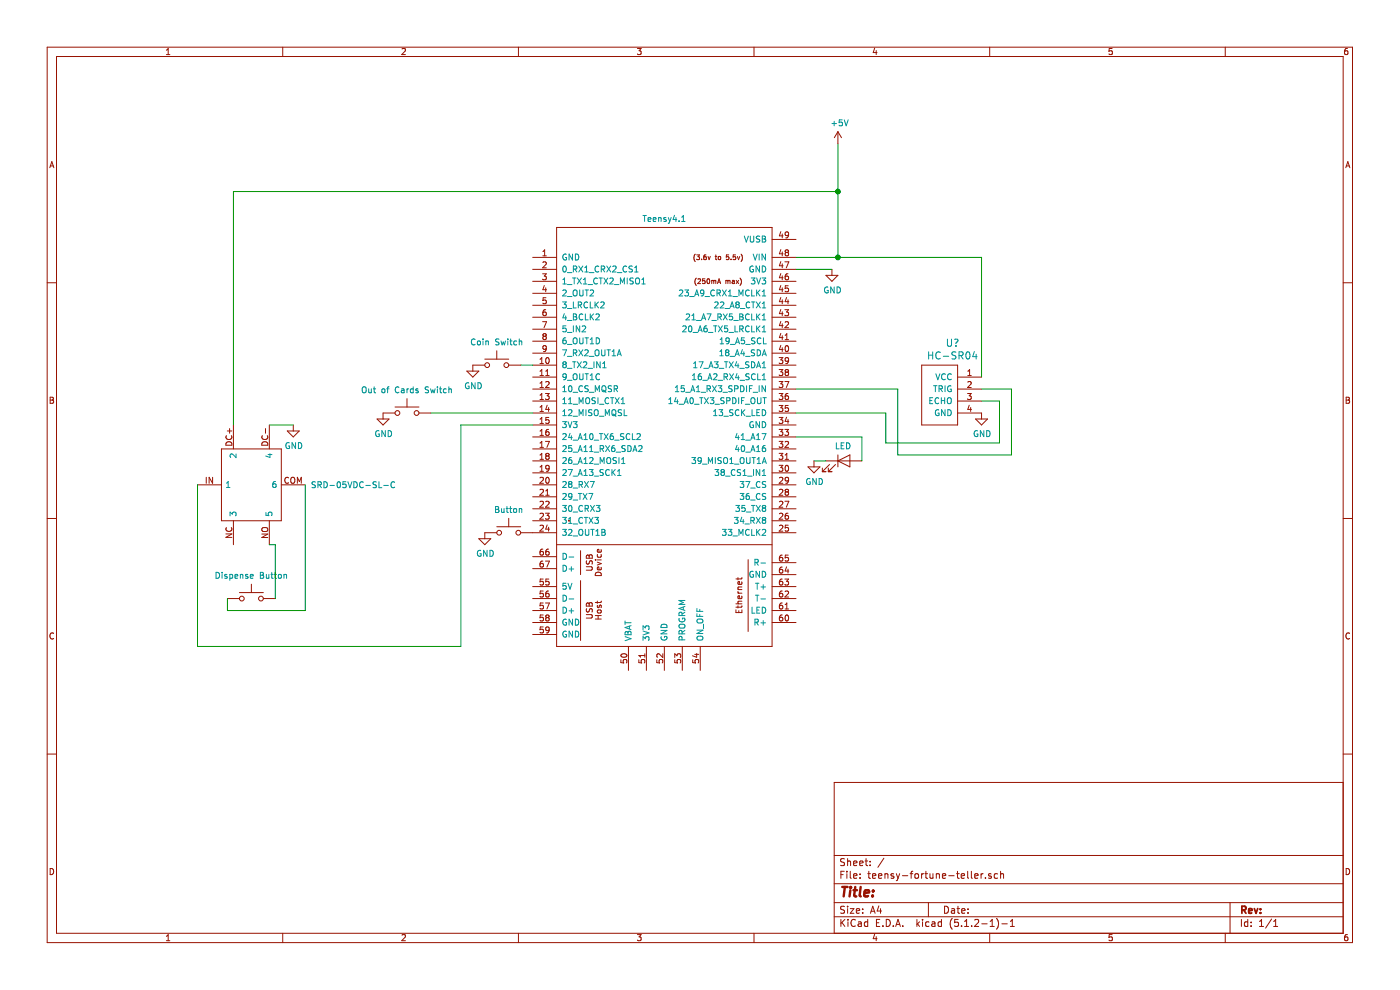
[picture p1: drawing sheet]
<svg xmlns="http://www.w3.org/2000/svg" width="297mm" height="210mm" viewBox="0 0 297 210" stroke-linecap="round" stroke-linejoin="round" font-family="sans-serif">
<g fill="none" stroke="#981200" stroke-width=".21">
<path d="M10 10h276.9v190h-276.9zM12 12h272.9v186h-272.9zM35.3 11.6h.7M35.3 10.6l.4-.3v1.3M60 10v2M85.3 10.4l.5-.1 .2 .3-.8 1h.8M110 10v2M135.2 10.3h.8l-.4 .5 .4 .1v.6l-.2 .1-.6-.1M160 10v2M185.6 10.2l-.4 .9h.9M185.9 10.7v.9M210 10v2"/>
<path d="M235.9 10.3h-.6l-.1 .6 .7-.1v.7l-.1 .1-.6-.1M259.9 10v2M285.9 10.3h-.4l-.2 .3-.1 .7 .3 .3 .4-.1v-.7h-.4l-.3 .2M10.6 35.6l.4-1.3 .4 1.3M10.7 35.2h.6M177.8 27.9l-.8 1.3M177.8 27.9v2.6M177.8 27.9l.7 1.3M285.5 35.6l.4-1.3 .5 1.3M285.6 35.2h.6M10 60h2M113 59.7h5.1"/>
<path d="M113 57.1h5.1M113 54.6h5.1M115.1 58.1h.8l-.4 .5 .3 .1 .1 .4-.3 .2-.5-.1M115.2 55.7l.4-.2 .3 .4-.8 .9h.8M115.2 54.3h.7M115.2 53.4l.3-.4v1.3M118.1 48.2h45.7v88.9h-45.7zM147.5 53.9a1.2 1.2 0 0 0 0 1.6M147.7 59a1.13 1.13 0 0 0 0 1.5M147.8 54.1h.6l-.3 .3 .3 .2v.4h-.6M148 59.2l.4-.1 .2 .3-.6 .8h.6M148.8 55v.1"/>
<path d="M149.3 54.5h.5v.5h-.4zM149.3 54.5v.1M149.5 59.1h-.4l-.1 .5h.5v.5h-.5M149.8 54.1a.38 .38 0 0 0-.5 .4M150.1 59.2l.1-.1a.49 .49 0 0 1 .4 .6 .49 .49 0 0 1-.5 .4l-.1-.3zM150.2 54.4l.2 .7 .3-.7M151 59.5v.7M151 59.6l.3-.1 .1 .1M151.4 59.6l.2-.1h.2l.1 .7M151.4 59.6v.6M151.7 54.4h.4M151.9 54.1v.8l.2 .2"/>
<path d="M152.3 59.9h.5M152.4 54.5h.5l-.1 .5h-.4zM154 59.6l.3-.1 .1 .1M154 59.5v.7M154.4 59.6l.2-.1h.2l.1 .7M154.4 59.6v.6M154.6 54.1h-.5v.4h.4l.1 .5h-.5M155.1 55v.1M155.4 59.5h.3l.1 .7M155.8 59.7l-.5 .2 .1 .3 .4-.1M156 54.1h-.4l-.1 .4h.5v.5h-.5M156.2 59.5l.5 .7"/>
<path d="M156.4 54.4l.3 .7 .2-.7M156.7 59.5l-.5 .7M157 59a1.13 1.13 0 0 1 0 1.5M157.2 53.9a1.2 1.2 0 0 1 0 1.6M163.8 59.7h5.1M163.8 57.1h5.1M163.8 54.6h5.1M163.8 50.8h5.1M165.6 58l-.3 .9h.8M165.6 55.5l-.3 .9h.8M165.6 52.9l-.3 .9h.8M165.6 49.1l-.3 .9h.8"/>
<path d="M165.9 49.6v.9M165.9 53.4v.9M165.9 56v.8M165.9 58.5v.8M166.5 55.5h.8l-.5 1.3M166.8 53.6l-.2-.3 .2-.3h.2l.3 .3-.3 .3M166.8 53.6l-.2 .2v.3l.2 .2 .4-.1 .1-.2v-.2l-.3-.2M166.8 53.6h.2M167.2 58.1l-.5 .1-.1 .4v.6l.6 .1 .1-.2-.1-.5h-.4l-.2 .2M167.3 49.7l-.3 .3-.3-.1-.1-.6 .4-.1 .3 .2-.1 .8-.2 .2-.3 .1M175.2 58.4h2.6l-1.3 1.3zM176.5 57.1v1.3"/>
<path d="M284.9 60h2M99 78.7h2.6l-1.3 1.3zM102.8 77.5h-2.5v1.2M102.8 76.2h5.1M105.4 74.4v1.8M107.9 77.5h2.6M113 77.5h5.1M113 80h5.1M113 74.9h5.1M113 72.4h5.1M113 69.8h5.1M113 67.3h5.1"/>
<path d="M113 64.8h5.1M113 62.2h5.1M114.6 77.1h.7M114.6 76.2l.3-.3v1.2M114.6 78.7l.3-.3v1.3M114.6 79.7h.7M115.1 68.2h.8l-.5 1.3M115.4 71.3l-.2 .3v.2l.2 .2h.4l.1-.2v-.2l-.3-.3M115.4 71.3l-.2-.2 .2-.3h.2l.3 .2-.3 .3M115.4 71.3h.2M115.5 60.6l-.3 .9h.7M115.8 61v.9"/>
<path d="M115.8 79.7h.7M115.8 78.7l.3-.3v1.3M115.8 65.7h-.3a.79 .79 0 0 0-.1 1.3l.4-.1 .1-.5-.3-.2h-.2l-.2 .2M115.8 63.2h-.6v.6l.4-.2 .3 .3v.3l-.3 .2-.4-.1M115.9 73.9l-.3 .2-.3-.1-.1-.1v-.5l.4-.1 .3 .3-.2 .9-.4 .1M115.9 76l.2-.1a.67 .67 0 0 1 .4 .6 .67 .67 0 0 1-.4 .6l-.3-.5zM152.2 60.2l.3-1.1 .4 1.1M163.8 77.5h5.1M163.8 80h5.1M163.8 74.9h5.1M163.8 72.4h5.1M163.8 69.8h5.1"/>
<path d="M163.8 67.3h5.1M163.8 64.8h5.1M163.8 62.2h5.1M165.3 75.9h.8l-.5 .4 .4 .2v.5l-.2 .1-.5-.1M165.3 78.4h.8l-.5 .5 .4 .1v.5l-.2 .2-.5-.2M165.6 73.3l-.3 .9h.8M165.6 70.7l-.3 .9h.8M165.6 68.2l-.3 .9h.8M165.6 65.6l-.3 .9h.8M165.6 63.1l-.3 .9h.8M165.6 60.6l-.3 .9h.8M165.9 61v.9"/>
<path d="M165.9 63.6v.8M165.9 66.1v.9M165.9 68.7v.8M165.9 71.2v.8M165.9 73.7v.9M166.5 65.7h.8l-.4 .5 .3 .1 .1 .4-.3 .3-.5-.2M166.6 68.4l.4-.2 .3 .4-.8 .9h.8M166.6 71.1l.3-.3v1.2M166.6 72h.7M166.7 73.4l.2-.1a.67 .67 0 0 1 .4 .6 .67 .67 0 0 1-.4 .7l-.3-.5zM166.8 79l-.2 .2v.3l.2 .2 .4-.1 .1-.2v-.2l-.3-.2M166.8 79l-.2-.3 .2-.3h.2l.3 .2-.3 .4"/>
<path d="M166.8 79h.2M166.9 63.1l-.3 .9h.7M167.2 63.6v.8M167.2 60.6h-.6v.6l.4-.1 .3 .3v.3l-.3 .2-.4-.1M167.3 76.4l-.3 .2h-.3l-.1-.6 .4-.1 .3 .2-.1 .7-.2 .3h-.3M195.5 77.5h7.6v12.6h-7.6zM203.1 80h5.1M205.3 79.7h.7M205.3 78.7l.4-.3v1.3M10.6 84.3h.5l.2 .2-.2 .4 .3 .2-.3 .5h-.5zM10.6 84.9h.5M47 95.2h12.7v15.3h-12.7z"/>
<path d="M48 92.4a.56 .56 0 0 0 .6 .8 .56 .56 0 0 0 .5-.8M48.1 93.8a.66 .66 0 0 1 .8-.1 .66 .66 0 0 1 .3 .7h-1.3zM48.2 91.4h1M48.7 90.9v1M49.5 90.1v5.1M55.7 92.4a.56 .56 0 0 0 .5 .8 .56 .56 0 0 0 .5-.8M55.7 93.8a.66 .66 0 0 1 .8-.1 .66 .66 0 0 1 .3 .7h-1.3zM56.3 90.9v1M57.1 90.1v5.1M60.9 91.4h2.6l-1.3 1.3zM62.2 90.1v1.3M80 88.9h2.5l-1.2 1.2z"/>
<path d="M83.8 87.6h-2.5v1.3M83.8 86.3h5.1M86.3 84.6v1.7M88.9 87.6h2.5M113 82.5h5.1M113 85.1h5.1M113 87.6h5.1M113 90.1h5.1M113 92.7h5.1M113 95.2h5.1M113 97.8h5.1M114.6 81.3l.3-.4v1.3"/>
<path d="M114.6 83.8l.3-.3v1.2M114.6 86.4l.3-.4v1.3M114.6 88.9l.3-.4v1.3M114.6 91.4l.3-.3v1.3M114.6 94l.3-.4v1.3M114.6 96.5l.3-.3v1.2M114.6 99.1l.3-.4v1.3M114.6 82.2h.7M114.6 84.7h.7M114.6 87.3h.7M114.6 89.8h.7M114.6 92.4h.7"/>
<path d="M114.6 94.9h.7M114.6 97.4h.7M114.6 100h.7M115.7 83.5h.8l-.4 .5 .3 .1 .1 .4-.2 .2-.6-.1M115.7 93.6h.9l-.6 1.3M115.8 81.1l.5-.2 .2 .4-.8 .9h.8M116 96.7l-.2-.2 .2-.3h.3l.2 .2-.2 .3M116 96.7l-.2 .3v.3l.2 .1h.4l.1-.2v-.2l-.2-.3M116 96.7h.3M116.1 86l-.3 .8h.8M116.4 91.1l-.5 .1-.1 .4v.6l.6 .1 .1-.2-.1-.5h-.4l-.2 .2M116.4 86.4v.9"/>
<path d="M116.4 88.5h-.6v.7l.5-.2 .2 .3v.3l-.2 .2-.5-.1M116.5 99.3l-.2 .2-.4-.1-.1-.6 .5-.1 .2 .3-.1 .7-.1 .2-.4 .1M163.8 82.5h5.1M163.8 85.1h5.1M163.8 87.6h5.1M163.8 90.1h5.1M163.8 92.7h5.1M163.8 95.2h5.1M163.8 97.8h5.1M165.3 80.9h.8l-.5 .5 .4 .1v.6l-.2 .1-.5-.1M165.3 83.5h.8l-.5 .5 .4 .1v.5l-.2 .1-.5-.1M165.3 86h.8l-.5 .5 .4 .1v.6l-.2 .1-.5-.1"/>
<path d="M165.3 88.5h.8l-.5 .5 .4 .2v.5l-.2 .1-.5-.1M165.3 91.1h.8l-.5 .5 .4 .1v.5l-.2 .2-.5-.2M165.3 93.6h.8l-.5 .5 .4 .1v.6l-.2 .1-.5-.1M165.3 96.2h.8l-.5 .4 .4 .2v.5l-.2 .1-.5-.1M165.3 98.7h.8l-.5 .5 .4 .1v.5l-.2 .2-.5-.2M166.5 80.9h.8l-.5 1.3M166.5 91.1h.8l-.4 .5 .3 .1 .1 .4-.3 .3-.5-.2M166.6 93.8l.4-.2 .3 .4-.8 .9h.8M166.6 97.4h.7M166.6 96.5l.3-.3v1.2M166.7 98.8l.2-.1a.67 .67 0 0 1 .4 .6 .67 .67 0 0 1-.4 .7l-.3-.5zM166.9 88.5l-.3 .9h.7"/>
<path d="M167.2 83.5l-.5 .1-.1 .4v.6l.6 .1 .1-.2-.1-.5h-.4l-.2 .2M167.2 89v.8M167.2 86h-.6v.6l.4-.1 .3 .2v.4l-.3 .2-.4-.1M171.4 99h2.5l-1.2 1.3zM172.7 97.8v1.2M174.5 99.3v.8M175.2 97.8h7.6M175.7 99.3v.8M176 98.5l-1.5 1.6M177.2 98.5l-1.5 1.6M177.8 96.5v2.5M177.8 97.8l2.5-1.3v2.5z"/>
<path d="M203.1 82.5h5.1M203.1 85.1h5.1M203.1 87.6h5.1v1.3M205.3 83.5h.7l-.4 .5 .4 .1v.4l-.2 .2-.5-.1M205.3 81.1l.5-.2 .2 .4-.7 .9h.7M205.6 86l-.3 .8h.8M205.9 86.4v.9M207 88.9h2.5l-1.3 1.2zM285.6 84.3h.4l.3 .2-.3 .4 .3 .2-.2 .5h-.5zM285.6 84.9h.4M10 110h2M41.9 102.8h5.1"/>
<path d="M43.8 101.2v1.3M45.1 101.2v1.3l-.7-1.3v1.3M47.9 113.3h1.3l-1.3 .7h1.3M48 111.9a.56 .56 0 0 0 .6 .8 .56 .56 0 0 0 .5-.8M49.5 110.5v5M55.5 113.3h1.3l-1.3 .7h1.3M55.7 112h.9l.2 .2-.2 .5h-.6a.44 .44 0 0 1-.5-.5zM57.1 110.5v5M59.7 102.8h5.1M61.2 101.4a.56 .56 0 0 0-.8 .5 .56 .56 0 0 0 .8 .5M61.8 101.4l.2-.2 .3 .1a.78 .78 0 0 1-.1 1.2l-.4-.2zM63.1 102.5v-1.3l.4 1 .4-1v1.3"/>
<path d="M101.6 114.3h2.5l-1.3 1.2zM105.4 113h-2.6v1.3M105.4 111.7h5.1M107.9 110v1.7M110.5 113h7.6M113 100.3h5.1M113 102.8h5.1M113 105.4h5.1M113 107.9h5.1M113 110.5h5.1M113 118.1h5.1M114.6 101.4l.4-.2 .3 .4-.8 .9h.8"/>
<path d="M114.6 103.9l.4-.1 .3 .3-.8 1h.8M114.6 106.5l.4-.2 .3 .4-.8 .9h.8M114.6 109l.4-.1 .3 .3-.8 .9h.8M114.6 111.5l.4-.1 .3 .4-.8 .9h.8M115.2 119h-.3a.79 .79 0 0 0-.1 1.3l.4-.1v-.6l-.4-.1-.2 .3M115.2 116.5h-.3a.79 .79 0 0 0-.1 1.3l.4-.2v-.5l-.4-.1-.2 .2M115.7 108.9h.8l-.4 .4 .3 .2 .1 .4-.2 .2-.6-.1M115.7 119h.9l-.6 1.3M115.8 106.5l.5-.2 .2 .4-.8 .9h.8M115.8 104.1l.3-.3v1.3M115.8 105.1h.7M115.9 101.4l.2-.2a.67 .67 0 0 1 .4 .7 .67 .67 0 0 1-.4 .6l-.3-.5z"/>
<path d="M116.1 111.4l-.3 .8h.8M116.4 116.5l-.5 .1-.1 .4v.6l.6 .1 .1-.2-.1-.5h-.4l-.2 .2M116.4 111.8v.9M118.1 115.5h45.7M120.6 110.5h.1M123.2 116.8v5.1M124.5 117.9l.2-.2 .3 .3 .1-.3h.3l.2 .2v.5h-1.2zM124.5 118.9l-.1 .5 .2 .3 .3-.1 .3-.6h.3l.1 .7M125 118v.4M126.3 118.8h.1M126.7 119.2l.9 .4-.9 .3M126.7 118.8h.9"/>
<path d="M126.8 117.6l-.1 .4 .2 .2 .6-.1v-.5M127.5 116.6l.1 .3-.2 .2h-.6v-.5l.2-.1 .1 .6M158.7 118.7v15.3M163.8 100.3h5.1M163.8 102.8h5.1M163.8 105.4h5.1M163.8 107.9h5.1M163.8 110.5h5.1M163.8 113h5.1M163.8 119.4h5.1M165.3 101.4l.5-.2 .3 .4-.8 .9h.8M165.3 103.9l.5-.1 .3 .3-.8 1h.8"/>
<path d="M165.3 106.5l.5-.2 .3 .4-.8 .9h.8M165.3 109l.5-.1 .3 .3-.8 .9h.8M165.3 111.5l.5-.1 .3 .4-.8 .9h.8M165.9 117.8h-.2a.79 .79 0 0 0-.1 1.2l.4-.1v-.5l-.4-.2-.3 .3M166.5 106.3h.8l-.5 1.3M166.8 104.3l-.2 .3v.3l.2 .2 .4-.1 .1-.2v-.2l-.3-.3M166.8 104.3l-.2-.2 .2-.3h.2l.3 .2-.3 .3M166.8 104.3h.2M167.2 108.9l-.5 .1-.1 .4v.6l.6 .1 .1-.2-.1-.5-.4-.1-.2 .3M167.2 117.8h-.6v.6l.4-.2 .3 .3v.3l-.3 .2-.4-.1M167.2 111.4h-.6v.6l.4-.1 .3 .2v.3l-.3 .3-.4-.2M167.3 101.8l-.3 .2h-.3l-.1-.6 .4-.2 .3 .3-.1 .7-.2 .3h-.3"/>
<path d="M174.5 100.1h.7M175.7 100.1h.8M284.9 110h2M11.4 134.4a.58 .58 0 0 0-.8 .5 .58 .58 0 0 0 .8 .5M48.2 127h2.6M50.8 125.7h5.1M53.3 123.9v1.8M55.9 127h2.5M113 124.4h5.1M113 127h5.1M113 129.5h5.1M113 132h5.1"/>
<path d="M113 134.6h5.1M113 120.6h5.1M115.2 122.8h-.6v.6l.2-.1 .4 .1v.6l-.2 .1-.4-.1M115.2 125.4h-.6v.6l.2-.1 .4 .1v.5l-.2 .1-.4-.1M115.2 127.9h-.6v.6l.2-.1 .4 .1v.6l-.2 .1-.4-.1M115.2 130.4h-.6v.7l.2-.2 .4 .2v.5l-.2 .1-.4-.1M115.2 133h-.6v.6l.2-.1 .4 .1v.5l-.2 .2-.4-.2M115.7 127.9h.9l-.6 1.3M116 131l-.2-.2 .2-.4h.3l.2 .3-.2 .3M116 131l-.2 .2v.4l.2 .1h.4l.1-.2v-.3l-.2-.2M116 131h.3M116.4 125.4l-.5 .1-.1 .4v.6l.6 .1 .1-.2-.1-.5h-.4l-.2 .2"/>
<path d="M116.4 122.8h-.6v.6l.5-.1 .2 .3v.3l-.2 .2-.5-.1M116.5 133.5l-.2 .3-.4-.1-.1-.6 .5-.1 .2 .2-.1 .8-.1 .2-.4 .1M123.2 123.2v12.7M124.4 130.4h1l.2 .2v.4l-.2 .1h-1M124.4 120.2h1l.2 .3v.3l-.2 .2h-1M124.5 128l.2-.1 .3 .2 .1-.2 .3-.1 .2 .3v.5h-1.2zM124.5 129.1l-.1 .5 .2 .2 .3-.1 .3-.5h.3l.1 .6M125 128.1v.5M126.3 131.3h1.3M126.3 130.6h1.3M126.5 121.5a.67 .67 0 0 1 .7-.1 .67 .67 0 0 1 .4 .7h-1.3zM126.7 127.5v.5"/>
<path d="M126.8 128.4l-.1 .3 .2 .2 .2-.1 .1-.4h.3v.5M126.8 129.5l.6-.1 .1 .5-.7 .1zM126.9 130.6v.7M127.5 120.3l.1 .4-.2 .2-.6-.1v-.5h.2l.1 .6M127.6 127.5l-.2 .3h-1.1M131.7 139.9v.7h.6l-.1-.2 .1-.5h.6l.1 .2-.1 .5M131.8 138.8a.61 .61 0 0 1 .8-.2 .61 .61 0 0 1 .3 .6 .76 .76 0 0 1-1.2-.2zM133.3 137.1v5.1M135.5 139.9v.7h.6l-.1-.2 .1-.5h.6l.1 .2-.1 .5M136.8 138.7v.7M136.8 139.1h-1.3l.4 .3M137.1 137.1v5.1"/>
<path d="M139.3 139.9v.7h.6l-.1-.2 .1-.5h.6l.1 .2-.1 .5M140.6 138.7v.8l-.9-.8-.4 .2 .2 .5M140.9 137.1v5.1M143.1 139.9v.7h.7l-.2-.2 .2-.5h.5l.1 .2-.1 .5M143.1 139.5v-.8l.5 .4 .2-.3 .4-.1 .2 .2-.1 .6M144.7 137.1v5.1M147 139.9v.7h.6l-.2-.2 .2-.5h.5l.1 .2-.1 .5M147.4 138.8h.8M147.8 138.6v.8l-.9-.3M148.6 137.1v5.1M156.1 129.4v.5h1.3v-.5M156.1 128.1h1.3"/>
<path d="M156.6 122.5v.5M156.6 125.5l.2 .3M156.6 128.5v.5M156.6 125.8h.8M156.6 125.1h.8M156.7 129.5v.4M157.3 123.4l.1 .4-.2 .2-.6-.1v-.5h.3l.1 .6M157.3 126.4l.1 .4-.2 .2-.6-.1v-.5h.3l.1 .6M157.4 122.5l-.2 .3h-1.1M157.4 128.5l-.2 .3h-1.1M157.4 124.5l-.8 .1 .1 .5M157.4 127.5l-.8 .1 .1 .5"/>
<path d="M163.8 124.4h5.1M163.8 127h5.1M163.8 129.5h5.1M163.8 132h5.1M163.8 121.9h5.1M165.9 120.3h-.2a.79 .79 0 0 0-.1 1.3l.4-.2v-.5l-.4-.1-.3 .2M165.9 122.8h-.2a.79 .79 0 0 0-.1 1.3l.4-.1v-.6l-.4-.1-.3 .3M165.9 125.4h-.2a.79 .79 0 0 0-.1 1.2l.4-.1v-.5l-.4-.1-.3 .2M165.9 127.9h-.2a.79 .79 0 0 0-.1 1.3l.4-.1v-.6l-.4-.1-.3 .2M165.9 130.4h-.2a.79 .79 0 0 0-.1 1.3l.4-.1v-.5l-.4-.2-.3 .3M166.5 122.8h.8l-.4 .5 .3 .1 .1 .5-.3 .2-.5-.1M166.6 125.5l.4-.1 .3 .3-.8 .9h.8"/>
<path d="M166.6 128.3l.3-.4v1.3M166.6 129.2h.7M166.7 130.6l.2-.2a.67 .67 0 0 1 .4 .7 .67 .67 0 0 1-.4 .6l-.3-.5zM166.9 120.2l-.3 .9h.7M167.2 120.7v.9M286.3 134.4a.58 .58 0 0 0-.8 .5 .58 .58 0 0 0 .8 .5M10 160h2M284.9 160h2M284.9 166h-107.9v32M10.6 184.2a.65 .65 0 0 1 .8 .7 .65 .65 0 0 1-.8 .6zM35.3 198.6l.4-.4v1.3M35.3 199.5h.7"/>
<path d="M60 198v2M85.3 198.4l.5-.2 .2 .4-.8 .9h.8M110 198v2M135.2 198.2h.8l-.4 .5 .4 .2v.5l-.2 .1-.6-.1M160 198v2M177 194.5h107.9M177 191.5h107.9M177 187.5h107.9M177 181.5h107.9M178.4 185.5h.5M178.4 195v1.5M178.6 195.7l.6 .8"/>
<path d="M179.1 184.8h-.7v1.5M179.2 192.3l-.6-.1-.3 .3 .1 .4 .7 .3v.4l-.2 .1h-.6M179.2 182.2l-.6-.1-.3 .3 .1 .4 .7 .3v.4l-.2 .1-.6-.1M179.2 195l-.8 .9M179.7 184.8v.2M179.7 185.3v1M179.8 182.1v1.5M179.8 192.2v.2M179.8 192.7v1M179.8 182.8l.2-.2 .4 .1v.9M179.9 195v.2M179.9 195.5v1"/>
<path d="M180.4 192.7h.8l-.8 1h.8M180.4 184.8v1.3l.2 .2M181.1 185.8l.7-.1-.1-.3-.4-.1-.2 .2 .1 .7h.5M181.1 183.1l.7-.1-.1-.3-.4-.1-.2 .2 .1 .7h.5M181.4 195.2a.59 .59 0 0 0-.7 0 .59 .59 0 0 0-.2 .7 .56 .56 0 0 0 .3 .5 .56 .56 0 0 0 .6 0M181.7 193.2l.7-.1-.1-.3-.4-.1-.2 .2v.8h.6M182.1 195.6h.6v.9M182.4 183.1l.7-.1-.1-.3-.4-.1-.2 .2 .1 .7h.5M182.5 186.2v.1M182.5 185.4v.1M182.7 195.9l-.5 .1-.2 .2 .2 .3 .5-.1M183 192.8v.1"/>
<path d="M183 193.6v.1M183.5 182.6h.6M183.7 182.1v1.3l.4 .2M184.1 195.6l-.5-.1-.2 .3v.6l.2 .1 .5-.1M184.1 195v1.5M184.1 185.3h.6M184.3 184.8v1.3l.4 .2M184.6 183.5v.1M184.6 182.7v.1M184.7 193.7l.4-1.5 .6 1.5M184.8 193.3h.7M185.1 185.8l.7-.1-.1-.3-.4-.1-.2 .2v.7h.6"/>
<path d="M185.6 198.2l-.4 .9h.9M185.9 198.7v.8M185.9 195.7h.5M186.4 185.8l.7-.1-.1-.3-.4-.1-.2 .2v.7h.6M186.4 192.2l-.3 1h.9M186.6 195h-.7v1.5h.7M186.8 192.7v1M187.3 196.4v.1M187.5 182l-1.3 2M187.7 185.5l.2-.2 .4 .1 .1 .9M187.7 185.3v1M188 195a.76 .76 0 0 1 .9 .8 .76 .76 0 0 1-.9 .7z"/>
<path d="M189.5 196.4v.1M189.6 185.4l-.4-.1-.2 .2 .1 .3 .5 .1v.3h-.6M190 196.5l.5-1.5 .5 1.5M190.1 196.1h.8M190.1 185.3l.4 1M190.5 186.3l-.4 .5M190.9 185.3l-.4 1M191.4 185.8h1.2M191.5 196.4v.1M193.1 185.3h.6M193.7 184.8l-.4 .2v1.3M194.1 185.5l.3-.2 .4 .2v.7l-.2 .1-.5-.1z"/>
<path d="M194.5 195v1.5M194.6 196l.5 .5M195.1 195.5l-.6 .6M195.5 185.3v1M195.7 195v.2M195.7 195.5v1M195.9 185.3l-.4 .3M196.2 185.3h.6M196.4 184.8v1.3l.4 .2M197 191.5v3M197.1 195.6l-.5-.1-.2 .3v.6l.2 .1 .5-.1M197.3 185.3l.1 .9 .3 .1 .2-.1"/>
<path d="M197.7 195.6h.6l.1 .9M197.9 185.3v1M198.4 195.9l-.8 .3 .3 .3 .5-.1M198.6 185.5l.3-.2 .3 .1 .1 .9M198.6 185.3v1M199.7 195.6l-.4-.1-.3 .3 .1 .6 .2 .1 .4-.1M199.7 195v1.5M199.9 185.8l.7-.1v-.3l-.5-.1-.2 .2 .1 .7h.6M200.4 192.2a.75 .75 0 0 1 .8 .8 .75 .75 0 0 1-.8 .7zM201.3 185.8h1.1M201.9 192.8h.5l.1 .9M202 194.8a1.71 1.71 0 0 0 0 2.3"/>
<path d="M202.5 193.1l-.5 .1-.2 .2 .2 .3h.5M202.9 185.3h.6M203 192.7h.6M203.1 184.8v1.3l.4 .2M203.2 192.2v1.3l.4 .2M203.3 195h-.7l-.1 .7h.7l.2 .2-.1 .5-.2 .1-.6-.1M203.9 185.8l.7-.1v-.3l-.5-.1-.2 .2 .1 .7h.6M204 196.4v.1M204 193.2l.7-.1-.1-.3-.4-.1-.2 .2 .1 .8h.5M204.6 196.5h.9M204.6 195.5l.5-.5v1.5M205.3 184.8v1.3l.2 .2"/>
<path d="M205.4 193.6v.1M205.4 192.8v.1M206.1 184.8v1.3l.2 .2M206.1 196.4v.1M206.8 195.2l.5-.2 .3 .2v.3l-.9 1h.9M206.8 185.8l.7-.1-.1-.3-.4-.1-.2 .2 .1 .7h.5M208.1 185.3v1M208.3 196h1.1M208.6 185.3l-.5 .3M209.1 186.2v.1M210 198v2M210.1 196.5h.8"/>
<path d="M210.1 195.5l.4-.5v1.5M210.3 185.4l-.4-.1-.2 .2 .1 .3 .5 .1v.3h-.6M211.4 194.8a1.71 1.71 0 0 1 0 2.3M211.6 185.4l-.4-.1-.3 .3 .1 .6h.6M212.3 185.5l.2-.2 .4 .1v.9M212.3 184.8v1.5M212.5 196h1.2M214.3 196.5h.9M214.3 195.5l.5-.5v1.5M235.9 198.2h-.6l-.1 .7 .7-.1v.6l-.1 .1-.6-.1M259.9 198v2M260.9 191.5v6.5"/>
<path d="M263.4 195v1.5M264.7 195.6l-.4-.1-.3 .3 .1 .6h.6M264.7 195v1.5M265.4 196.4v.1M265.4 195.6v.1M267.2 196.5h.9M267.2 195.5l.4-.5v1.5M269.8 194.9l-1.3 2M270.2 196.5h.9M270.2 195.5l.4-.5v1.5M285.6 184.2a.65 .65 0 0 1 .7 .7 .65 .65 0 0 1-.7 .6zM285.9 198.2l-.4 .1-.2 .3-.1 .7 .3 .2 .4-.1v-.6l-.4-.1-.3 .3"/>
<circle cx="103.4" cy="77.5" r=".51"/>
<circle cx="107.4" cy="77.5" r=".51"/>
<circle cx="84.3" cy="87.6" r=".51"/>
<circle cx="88.4" cy="87.6" r=".51"/>
<circle cx="105.9" cy="113" r=".51"/>
<circle cx="110" cy="113" r=".51"/>
<circle cx="51.3" cy="127" r=".51"/>
<circle cx="55.4" cy="127" r=".51"/>
</g>
<g fill="none" stroke="#009596" stroke-width=".21">
<path d="M176.5 26.2h1M177 25.7v1M178.7 25.4h-.6l-.1 .6 .2-.1 .4 .1 .1 .6-.2 .1-.5-.1M179.1 25.4l.4 1.3 .4-1.3M119.4 59.3l.4-.3v1.2M119.5 56.6l.2-.2a.67 .67 0 0 1 .5 .7 .67 .67 0 0 1-.5 .6l-.3-.5zM120.1 54a.57 .57 0 0 0-.7 .5 .57 .57 0 0 0 .8 .5v-.4h-.3M120.4 57.8h.9M121.5 59h.7M121.5 53.9v1.3l-.8-1.3v1.3M121.6 57.1l.6-.1 .2-.1-.1-.3-.7-.2v1.3M121.8 59v1.2"/>
<path d="M121.9 57.1l.5 .6M122.1 53.9a.64 .64 0 0 1 .7 .6 .64 .64 0 0 1-.7 .7zM122.5 59l.8 1.2M122.8 56.4l.8 1.3M123.3 59l-.8 1.2M123.6 56.4l-.8 1.3M123.7 59.3l.4-.3v1.2M124 57.7h.8M124 56.8l.4-.4v1.3M125 57.8h1M126.7 59.1a.56 .56 0 0 0-.8 .5 .56 .56 0 0 0 .8 .5M127 56.6a.56 .56 0 0 0-.8 .5 .56 .56 0 0 0 .8 .5"/>
<path d="M127.1 59h.7M127.5 59v1.2M127.6 57.1l.6-.1v-.4l-.6-.2v1.3M127.9 57.1l.4 .6M128.1 59l.9 1.2M128.7 56.4l.9 1.3M129 59l-.9 1.2M129.4 59.1l.5-.1 .2 .3-.8 .9h.8M129.6 56.4l-.9 1.3M130 56.6l.5-.2 .2 .4-.8 .9h.8M131 57.8h.9M132.9 56.6a.56 .56 0 0 0-.8 .5 .56 .56 0 0 0 .8 .5"/>
<path d="M133.1 59v1.2M134.2 56.5l-.5-.1-.3 .3 .1 .3 .6 .2v.4h-.7M134.3 59h-.4l-.2 .1v.4l.6 .3v.2l-.2 .2h-.5M134.6 57.7h.8M134.6 56.8l.4-.4v1.3M134.9 59.1l.2-.1h.4a.78 .78 0 0 1-.1 1.2l-.5-.1zM136.2 59.3l.3-.3v1.2M136.4 45.7h.7M136.7 45.7v1.3M137.5 46.5l.6-.1-.1-.2-.3-.1-.2 .2v.6h.5M138.6 46.5l.6-.1-.1-.2-.3-.1-.2 .2v.6h.5M139.7 46.3l.5-.1 .1 .8"/>
<path d="M139.7 46.1v.9M141.3 46.2l-.3-.1-.2 .3 .5 .4M141.3 46.8l-.1 .2-.4-.1M141.3 46.8h.1M141.8 46.1l.3 .9M142.1 47l-.3 .4M142.4 46.1l-.3 .9M143.1 45.7l-.3 .8h.8M143.4 46.1v.9M144.1 46.9v.1M144.6 47h.7M144.6 46.1l.4-.4v1.3"/>
<path d="M157.9 50.1l.4 1.2 .5-1.2M159.2 50.1v1l.2 .2h.4l.1-.2v-1M159.4 59h.8l-.5 .4 .4 .2 .1 .4-.3 .2-.5-.1M159.8 56.5a.59 .59 0 0 0-.7 .6 .59 .59 0 0 0 .7 .5l.1-.4h-.3M159.8 53.9l.4 1.3 .4-1.3M160.5 59l.4 1.2 .5-1.2M161 53.9v1.3M161.1 56.4v1.3l-.7-1.3v1.3M161.2 50.2l-.5-.1-.3 .2 .2 .3 .5 .3v.3l-.7 .1M161.7 59h.7l-.4 .4 .4 .2v.5l-.2 .1-.5-.1M161.7 50.1h.4l.3 .2-.3 .4 .3 .2-.1 .4h-.6zM161.7 56.4a.64 .64 0 0 1 .7 .7 .64 .64 0 0 1-.7 .6z"/>
<path d="M161.7 50.7h.4M162.4 53.9v1.3l-.7-1.3v1.3M100.8 72a.56 .56 0 0 0-.8 .1 .56 .56 0 0 0 .1 .8l.3 .3 .4-.2M101.4 72.4l.3-.1 .2 .3-.1 .5-.5-.1zM102.5 71.9v.1M102.5 72.3v.9M103.1 72.4h.5v.8M103.1 72.3v.9M105.9 72l-.5-.1-.2 .1v.4l.5 .2 .2 .3-.3 .3-.5-.1M106.3 72.3l.2 .9 .3-.6 .2 .6 .2-.9M107.7 71.9v.1M107.7 72.3v.9"/>
<path d="M108.2 72.3h.4M108.3 71.9v1.1l.3 .2M109.6 72.4l-.4-.1-.2 .3 .1 .5h.5M110.2 72.4h.4l.1 .8M110.2 71.9v1.3M119.4 64h.7l-.4 .5 .4 .2v.4l-.2 .2-.5-.1M119.4 74.2h.8l-.5 1.3M119.4 61.6l.5-.1 .2 .4-.7 .9h.7M119.4 60.2h.7M119.7 77.3l-.3-.3 .3-.3h.2l.2 .3-.2 .3M119.7 77.3l-.3 .2 .1 .4 .2 .1h.3l.1-.2v-.3l-.2-.2M119.7 77.3h.2"/>
<path d="M119.7 66.5l-.3 .9h.8M120 71.7l-.4 .1-.2 .4 .1 .6 .5 .1 .1-.2-.1-.5-.3-.1-.3 .3M120 67v.9M120.1 69.1h-.6l-.1 .6 .5-.1 .2 .3v.3l-.2 .2-.5-.1M120.1 79.8l-.2 .3-.4-.1v-.6l.4-.1 .2 .2v.7l-.2 .3-.4 .1M120.4 78.1h.9M120.4 75.6h.9M120.4 73.1h.9M120.4 70.5h.9M120.4 68h.9M120.4 65.4h.9M120.4 62.9h.9"/>
<path d="M120.4 60.4h.9M121.5 76.7h.7M121.6 79.5l.3-.2a.44 .44 0 0 1 .5 .4v.7l-.5 .2-.3-.2zM121.6 61.7l.3-.2a.44 .44 0 0 1 .5 .4v.7l-.5 .2-.3-.2zM121.6 71.8l.3-.1a.44 .44 0 0 1 .5 .4v.7l-.5 .1-.3-.1zM121.6 64v1.3h.6M121.6 66.6l.6 .1 .1 .2-.2 .3 .3 .2-.2 .4-.6 .1zM121.6 69.1v1.3M121.6 74.9l.6-.1 .2-.2-.1-.3-.7-.1v1.3M121.6 67.2h.5M121.8 76.7v1.3M121.9 74.9l.5 .6"/>
<path d="M122.5 76.7l.8 1.3M122.7 64.7l.6-.1v-.4l-.6-.2v1.3M122.8 74.2l.8 1.3M123 79.3v1l.2 .3h.3l.2-.3v-1M123 61.5v1l.2 .3h.3l.2-.3v-1M123 69.1v1.3l-.8-1.3v1.3M123 71.7v1l.2 .2h.3l.2-.2v-1M123 64.7l.4 .6M123.3 76.7l-.8 1.3M123.5 69.3l.5-.2 .3 .4-.8 .9h.8M123.6 66.7a.58 .58 0 0 0-.8 .5 .58 .58 0 0 0 .8 .6v-.1M123.6 74.2l-.8 1.3"/>
<path d="M123.7 76.9l.6-.2 .2 .4-.8 .9h.8M123.7 60.2h.8M124 74.3l.5-.1 .3 .4-.8 .9h.8M124.1 79.3h.7M124.1 71.7h.7M124.1 61.5h.7M124.2 66.6v1.3h.6M124.5 61.5v1.3M124.5 71.7v1.2M124.5 79.3v1.3M124.7 64.2a.56 .56 0 0 0-.8 .5 .56 .56 0 0 0 .8 .5M124.7 78.1h1"/>
<path d="M124.7 60.4h1M125 75.6h1M125.2 72l.4-.3v1.2M125.2 79.6l.4-.3v1.3M125.2 72.9h.7M125.2 64v1.3h.6M125.2 61.6l.5-.1 .2 .4-.8 .9h.8M125.2 66.6v1.3M125.4 67.1l.5 .8M125.9 66.6l-.7 .7M126 76.7v1.3M126.2 64v1.3"/>
<path d="M126.3 74.4l.2-.2a.44 .44 0 0 1 .6 .4l-.1 .7-.5 .2-.2-.2zM126.4 66.7l.5-.1 .2 .3-.7 1h.7M126.4 64.6l.6 .7M126.5 71.7a.64 .64 0 0 1 .7 .6 .64 .64 0 0 1-.7 .6zM127 64l-.8 .8M127.2 79.4a.56 .56 0 0 0-.8 .5 .56 .56 0 0 0 .8 .5M127.3 76.7v1.3l-.7-1.3v1.3M127.5 64.2l.4-.2 .3 .4-.8 .9h.8M127.6 74.2v1l.3 .3 .3-.1 .1-.2v-1M127.9 78h.7M127.9 77.1l.3-.4v1.3M128.8 74.2h.7"/>
<path d="M129.1 74.2v1.3M129.9 75.5h.7M129.9 74.6l.3-.4v1.3M130.3 60.4h1M131 75.5l.4-1.3 .4 1.3M131.1 75.1h.6M131.6 60.2v-1.2l.4 .9 .5-.9v1.2M136.2 60.2h.7M144.1 61.6l.5-.1 .2 .4-.7 .9h.7M144.8 69.3l.5-.2 .3 .4-.8 .9h.8M145.3 61.5h.8l-.5 .5 .4 .1 .1 .4-.3 .3-.5-.2M145.6 66.7l.5-.1 .2 .3-.8 1h.8"/>
<path d="M146.2 69.3l.2-.2a.69 .69 0 0 1 .4 .7 .69 .69 0 0 1-.4 .6l-.3-.5zM146.3 62.9h1M146.8 67.9h.7M146.8 66.9l.4-.3v1.3M146.9 79.6l.4-.3v1.3M147 70.5h1M147.2 78h.7M147.2 77.1l.3-.4v1.3M147.4 62.8l.4-1.3 .4 1.3M147.5 62.4h.6M147.7 68h1M148.1 70.4l.4-1.3 .5 1.3"/>
<path d="M148.2 70h.6M148.3 76.7h.8l-.5 1.3M148.7 79.3l-.3 .1-.3 .4 .1 .7h.5v-.7h-.3l-.3 .2M148.8 67.9l.5-1.3 .4 1.3M149 67.5h.6M149.3 78.1h1M149.3 62.1l-.2 .2-.4-.1v-.6l.4-.1 .2 .3v.7l-.2 .2-.4 .1M149.6 62.9h.9M149.9 69.1h-.2a.79 .79 0 0 0-.1 1.3l.3-.1 .2-.4-.3-.3h-.2l-.3 .3M150 66.6h.8l-.5 1.3M150.3 70.5h.9M150.4 78l.4-1.3 .5 1.3"/>
<path d="M150.5 77.7h.6M151 68h1M151.4 79.4l.5-.1 .2 .3-.8 1h.8M151.4 69.1h.7M151.6 76.7h.7l-.4 .5 .4 .2-.1 .6-.6-.1M151.6 61.6a.56 .56 0 0 0-.8 .5 .56 .56 0 0 0 .8 .5M151.6 64.2l.5-.2 .2 .4-.7 .9h.7M151.8 69.1v1.3M152.1 62.2l.6-.1 .1-.5-.7-.1v1.3M152.3 67.2h.6l.1-.2-.1-.3-.6-.1v1.3M152.4 69.1l.9 1.3M152.4 62.2l.4 .6"/>
<path d="M152.6 78.1h1M152.6 67.2l.4 .7M152.7 75.5h.7M152.7 74.6l.4-.4v1.3M152.8 72l.3-.3v1.2M152.8 72.9h.7M152.8 64.2l.5-.2 .3 .4-.8 .9h.8M153.3 69.1l-.9 1.3M153.3 61.5l.8 1.3M153.4 66.6l.9 1.3M153.6 79.9l.7-.1v-.4l-.7-.1v1.3M153.7 76.7h.7"/>
<path d="M153.8 65.4h1M153.9 79.9l.4 .7M154 76.7v1.3M154.1 61.5l-.8 1.3M154.2 74.8l-.3 .2v.2l.3 .3 .3-.1 .1-.2v-.2l-.2-.2M154.2 74.8h.2M154.3 66.6l-.9 1.3M154.3 69.1h-.6v.6l.2-.1 .4 .1v.6l-.1 .1-.5-.1M154.5 74.3l-.3-.1-.2 .1-.1 .2 .3 .3M154.5 61.9l.4-.4v1.3M154.5 74.3h.1M154.5 62.8h.8"/>
<path d="M154.6 74.3v.2l-.2 .3M154.6 70.5h1M154.7 72.2l-.2 .2h-.4l-.1-.6 .5-.1 .2 .2-.1 .7-.1 .3h-.4M154.7 76.7l.9 1.3M154.8 79.3l.8 1.3M154.9 75.6h.9M154.9 65.3l.4-1.3 .4 1.3M155 73.1h.9M155 65h.6M155.4 66.6h-.6l-.1 .6 .5-.1 .2 .2v.3l-.2 .3-.5-.2M155.5 62.9h1M155.6 76.7l-.9 1.3"/>
<path d="M155.6 79.3l-.8 1.3M155.7 68h.9M155.9 69.1v1.3h.6M156 75.5l.4-1.3 .4 1.3M156 72.9l.5-1.2 .4 1.2M156.1 75.1h.6M156.1 72.6h.7M156.3 76.7l-.3 .9h.8M156.3 64.6l-.2-.3 .2-.3h.3l.2 .3-.2 .3M156.3 79.2l-.3 .9h.8M156.3 64.6l-.2 .2v.4l.2 .1h.4l.1-.2v-.3l-.2-.2M156.3 64.6h.3"/>
<path d="M156.6 77.2v.8M156.6 79.7v.9M156.8 62.8v-1.3l.4 .9 .4-.9v1.3M156.9 78.1h1M156.9 69.8l.6-.1 .2-.1-.1-.3-.7-.2v1.3M156.9 66.6h.5l.2 .2-.2 .4 .3 .2-.2 .4-.6 .1zM156.9 67.2h.5M157.1 65.4h.9M157.2 69.8l.5 .6M157.5 74.2l-.3 .8h.8M157.8 74.6v.9M157.9 71.7h-.6l-.1 .6 .5-.2 .3 .3v.3l-.3 .2-.5-.1"/>
<path d="M158.2 75.6h.9M158.2 73.1h1M158.9 76.8l-.5-.1-.2 .2v.3l.6 .3 .1 .3-.3 .2h-.4M158.9 79.4l-.4-.1-.3 .2 .1 .3 .6 .3v.3l-.7 .1M158.9 61.6a.58 .58 0 0 0-.8 .5 .58 .58 0 0 0 .8 .6v-.1M158.9 66.7a.58 .58 0 0 0-.8 .5 .58 .58 0 0 0 .8 .6v-.1M158.9 69.3a.58 .58 0 0 0-.8 .4 .58 .58 0 0 0 .8 .6M159.1 64.2a.56 .56 0 0 0-.8 .1 .56 .56 0 0 0 0 .7l.4 .3 .4-.1M159.4 76.7a.64 .64 0 0 1 .8 .7 .64 .64 0 0 1-.8 .6zM159.4 64h.8M159.5 61.5v1.3h.6M159.5 66.6v1.3h.6"/>
<path d="M159.5 69.1v1.3h.6M159.8 64v1.3M160.1 74.3l-.5-.1-.2 .1 .1 .5 .5 .2 .1 .2-.2 .3-.5-.1M160.2 71.7h-.5l-.2 .1v.3l.5 .3 .2 .3-.3 .2h-.5M160.2 79.4a.58 .58 0 0 0-.8 .5 .58 .58 0 0 0 .8 .6v-.1M160.4 64l.9 1.3M160.5 61.5v1.3M160.5 66.6v1.3M160.5 69.1v1.3M160.5 78l.4-1.3 .5 1.3M160.6 77.7h.6M160.6 74.2a.64 .64 0 0 1 .8 .6 .64 .64 0 0 1-.8 .7z"/>
<path d="M160.7 69.7l.5 .7M160.7 67.1l.5 .8M160.7 62.1l.5 .7M160.7 79.3v1.3h.7M161.2 69.1l-.7 .8M161.2 66.6l-.7 .7M161.2 61.5l-.7 .7M161.3 64l-.9 1.3M161.4 71.8a.56 .56 0 0 0-.7 .1 .56 .56 0 0 0 0 .7l.3 .3 .4-.1M161.7 78h.7M161.7 64.4l.4-.4v1.3M161.7 61.9l.4-.4v1.3"/>
<path d="M161.7 66.9l.4-.3v1.3M161.7 69.5l.4-.4v1.3M161.7 77.1l.4-.4v1.3M161.7 79.6l.4-.3v1.3M161.7 75.5l.4-1.3 .5 1.3M161.7 70.4h.7M161.7 67.9h.7M161.7 65.3h.7M161.7 62.8h.7M161.8 75.1h.6M162 71.7v1.2h.6M175.6 60.9a.59 .59 0 0 0-.7 .6 .59 .59 0 0 0 .7 .6l.1-.5h-.3"/>
<path d="M177 60.9v1.2l-.8-1.2v1.2M177.6 60.9a.64 .64 0 0 1 .7 .6 .64 .64 0 0 1-.7 .6zM197 74.6v1.6M197 75.3h.9M197.9 74.6v1.6M198.5 79.3l.5 1.3 .4-1.3M199.5 74.8a.62 .62 0 0 0-.8 0 .62 .62 0 0 0-.2 .7 .56 .56 0 0 0 .3 .6 .56 .56 0 0 0 .7-.1M200.1 75.6h1.2M200.5 79.4a.56 .56 0 0 0-.8 .5 .56 .56 0 0 0 .8 .5M201 71.9v1.3l.3 .3h.3l.3-.3v-1.3M201.8 79.4a.56 .56 0 0 0-.8 .5 .56 .56 0 0 0 .8 .5M202.5 72l.5-.1 .2 .2-.4 .8"/>
<path d="M202.8 74.7l-.6-.1-.2 .2v.4l.6 .3 .2 .4-.3 .3-.6-.1M202.8 73.3v.2M203.5 75.4l.7-.1 .1-.2-.1-.3-.7-.2v1.6M203.8 75.4l.5 .8M205.1 74.8l.2-.2a.83 .83 0 0 1 .6 .7 .83 .83 0 0 1-.3 .8l-.2 .1a.84 .84 0 0 1-.3-1.4zM206.7 74.6l-.4 1h1M207.1 75.1v1.1M50.1 96.3v.8l-.9-.8-.4 .2 .1 .5M56.9 96.4h.8M57.3 96.2v.8l-.9-.3M61.4 94a.59 .59 0 0 0-.8 .5 .59 .59 0 0 0 .8 .6v-.5h-.2M62.7 93.9v1.3l-.7-1.3v1.3"/>
<path d="M63.3 93.9a.64 .64 0 0 1 .7 .6 .64 .64 0 0 1-.7 .7zM76.9 82.2l.2-.2a.44 .44 0 0 1 .6 .5l-.1 .6-.5 .2-.2-.2zM78.2 82.5l.1 .8 .5-.1M78.8 82.5v.8M79.2 82.5h.5M79.4 82v1.1l.3 .2M80.4 91.4a.59 .59 0 0 0-.7 .6 .59 .59 0 0 0 .7 .6l.1-.5h-.3M81.1 82.6l.2-.1 .3 .1-.1 .7-.4-.1zM81.7 91.3v1.3l-.7-1.3v1.3M82 82.5h.5M82.4 91.3a.64 .64 0 0 1 .7 .7 .64 .64 0 0 1-.7 .6zM82.5 82l-.3 .2v1.1"/>
<path d="M84.6 82.2a.58 .58 0 0 0-.8 .5 .58 .58 0 0 0 .8 .6v-.1M85.2 82.5h.5v.8M85.7 82.8l-.6 .2 .1 .3h.5M86.3 82.5v.8M86.7 82.5l-.4 .2M87.7 82.5h-.4l-.2 .2 .1 .6h.5M87.7 82v1.3M88.2 82.7l.6 .4-.2 .2h-.4M88.2 82.7h.1M88.7 82.5h-.3l-.2 .2M90.9 82.1l-.5-.1-.1 .2v.3l.5 .3 .1 .3-.2 .2h-.5M91.3 82.5l.3 .8 .2-.6 .3 .6 .2-.8"/>
<path d="M92.8 82v.2M92.8 82.5v.8M93.2 82.5h.5M93.4 82v1.1l.3 .2M94.7 82.5h-.4l-.2 .2 .1 .6h.5M95.2 82.6l.5-.1 .1 .8M95.2 82v1.3M99.4 81.3a.59 .59 0 0 0-.7 .5 .59 .59 0 0 0 .7 .6l.1-.5h-.2M100.8 81.2v1.3l-.7-1.3v1.3M101.4 81.2a.64 .64 0 0 1 .7 .6 .64 .64 0 0 1-.7 .7zM119.4 89.4h.7l-.4 .5 .4 .1v.5l-.2 .2-.5-.1M119.4 92.1l.5-.1 .2 .3-.7 .9h.7"/>
<path d="M119.4 94.6l.5-.1 .2 .4-.7 .9h.7M119.4 97.2l.5-.1 .2 .3-.7 .9h.7M119.4 99.7l.5-.1 .2 .4-.7 .9h.7M119.4 83.1h.7M119.4 82.2l.4-.4v1.3M119.4 84.7l.4-.3v1.2M119.4 87.3l.4-.4v1.3M119.4 85.6h.7M119.4 88.2h.7M120.4 80.7h.9M120.5 89.4l.4 1.3 .4-1.3M120.5 99.6h.9l-.6 1.3"/>
<path d="M120.6 87l.5-.1 .2 .4-.8 .9h.8M120.6 85.6h.7M120.6 84.7l.4-.3v1.2M120.7 81.9l.2-.1a.69 .69 0 0 1 .4 .7 .69 .69 0 0 1-.4 .6l-.3-.5zM120.9 91.9l-.3 .9h.8M121.2 97.1h-.2l-.3 .3-.1 .7 .2 .2 .5-.1v-.4l-.2-.3h-.3l-.2 .3M121.2 92.4v.8M121.3 94.5h-.6l-.1 .6 .2-.1 .5 .1v.6l-.2 .1-.5-.1M121.6 83.2h1M121.6 85.8h1M121.6 88.3h1M121.6 93.4h1"/>
<path d="M121.6 95.9h1M121.6 98.5h1M121.6 89.4h.8l-.4 .5 .4 .1v.6l-.2 .1-.6-.1M122.7 93.2l.4-1.2 .4 1.2M122.7 95.8l.4-1.3 .4 1.3M122.7 98.3l.4-1.2 .4 1.2M122.8 92.9h.6M122.8 95.4h.6M122.8 98h.6M122.9 85.6v-1.2l.4 .9 .4-.9v1.2M122.9 88.2v-1.3l.4 .9 .4-.9v1.3M123.6 81.9a.56 .56 0 0 0-.8 .6 .56 .56 0 0 0 .8 .5"/>
<path d="M123.9 92.3l.4-.3v1.2M123.9 94.9l.4-.4v1.3M123.9 97.4l.4-.3v1.2M123.9 100l.4-.4v1.3M123.9 93.2h.7M123.9 95.8h.7M123.9 98.3h.7M124.3 84.5l.2-.1a.45 .45 0 0 1 .6 .4l-.1 .7-.5 .1-.2-.1zM124.3 86.9v1.3M124.8 81.9l-.5-.1-.3 .3 .2 .3 .5 .2v.4h-.7M125 83.2h1M125 99.6h.8l-.4 .5 .4 .1-.1 .6-.7-.1"/>
<path d="M125.1 97.2l.5-.1 .2 .3-.8 .9h.8M125.1 95.8h.7M125.1 94.9l.3-.4v1.3M125.2 80.6h.7M125.2 92.1l.2-.1a.69 .69 0 0 1 .4 .6 .69 .69 0 0 1-.4 .6l-.3-.4zM125.6 87l-.5-.1-.3 .3 .2 .3 .5 .2v.3l-.7 .1M126.1 93.4h.9M126.1 95.9h.9M126.1 98.5h.9M126.1 87.1l.3-.2a.44 .44 0 0 1 .5 .4l-.1 .7-.4 .2-.3-.2zM126.3 84.4h-.5l-.2 .1v.3l.6 .3 .1 .3-.2 .2h-.5M126.3 83.1v-1.3l.4 .9 .4-.9v1.3"/>
<path d="M126.8 84.4v1.2M127.1 85.8h1M127.1 88.3h1M127.1 92h.8M127.3 95.2l.6-.1 .2-.2-.1-.3-.7-.1v1.3M127.3 98.3v-1.2l.5 .9 .4-.9v1.2M127.5 92v1.2M127.6 95.2l.5 .6M127.8 82l.2-.2 .3 .1a.78 .78 0 0 1-.1 1.2l-.4-.2zM127.9 82.8l.7 .4M128 99.7l-.5-.1-.2 .1 .1 .5 .5 .2 .1 .2-.2 .3-.5-.1M128.2 92l.8 1.2"/>
<path d="M128.4 88.2v-1.3l.4 .9 .5-.9v1.3M128.5 94.5l.8 1.3M128.8 97.2l.2-.1a.44 .44 0 0 1 .6 .4l-.1 .6-.5 .2-.2-.2zM129 92l-.8 1.2M129.1 84.5a.56 .56 0 0 0-.8 .5 .56 .56 0 0 0 .8 .5M129.3 99.7a.56 .56 0 0 0-.8 .5 .56 .56 0 0 0 .8 .5M129.3 94.5l-.8 1.3M129.5 84.4h.7M129.7 81.9l-.4-.1-.2 .1v.5l.6 .2v.3l-.2 .2-.5-.1M129.8 99.6v1.3M129.9 84.4v1.2M129.9 87.1l.2-.2a.45 .45 0 0 1 .6 .4l-.1 .7-.5 .2-.2-.2z"/>
<path d="M130 87.9l.7 .4M130 92h-.2a.79 .79 0 0 0-.1 1.2h.3l.2-.5-.3-.2h-.2l-.3 .2M130.3 82.5l.7-.1v-.5l-.7-.1v1.3M130.3 94.5l-.4 .1-.2 .5 .2 .6h.4l.2-.1-.2-.5-.3-.1-.3 .3M130.4 93.4h1M130.5 84.4l.9 1.2M130.5 99.6l-.7 .7M130.6 82.5l.4 .6M130.7 95.9h1M130.8 97.1h-.5l-.2 .1v.3l.6 .3 .1 .3-.3 .2h-.5M131 100l.4-.4v1.3M131.3 97.1v1.2"/>
<path d="M131.4 84.4l-.9 1.2M131.8 85.6h.7M131.8 84.7l.3-.3v1.2M131.9 87l-.5-.1-.2 .1v.4l.5 .2 .2 .3-.3 .3-.5-.1M131.9 98.3h.7M131.9 97.4l.3-.3v1.2M132.4 92.1l-.5-.1-.2 .1v.4l.5 .2 .2 .3-.3 .2h-.5M132.4 86.9v1.3h.6M132.6 94.6l-.5-.1-.1 .1v.4l.5 .3 .1 .3-.2 .2-.5-.1M133.2 94.5a.64 .64 0 0 1 .7 .7 .64 .64 0 0 1-.7 .6zM133.6 92.1a.56 .56 0 0 0-.7 .1 .56 .56 0 0 0 0 .7l.3 .3 .4-.1M134.2 92v1.2h.6"/>
<path d="M134.3 95.8l.4-1.3 .4 1.3M134.4 95.4h.6M135.1 92.1l.5-.1 .3 .3-.8 .9h.8M135.5 94.6l.5-.1 .2 .4-.8 .9h.8M141.9 85.6h.7M141.9 84.7l.4-.3v1.2M143.3 83.1h.7M143.3 82.2l.4-.4v1.3M143.4 84.3l-.3 .9h.8M143.7 84.8v.8M144.1 85.8h.9M145.2 81.8h-.7v.6l.2-.1 .4 .1 .1 .6-.2 .1-.5-.1"/>
<path d="M145.2 85.6l.4-1.2 .4 1.2M145.3 85.3h.6M145.5 83.2h.9M146.5 84.5l.2-.1a.69 .69 0 0 1 .4 .6 .69 .69 0 0 1-.4 .6l-.3-.5zM146.5 83.1l.5-1.3 .4 1.3M146.7 82.7h.6M146.8 97.1h.8l-.4 .4 .3 .2v.6h-.5l-.2-.1M146.9 80.6h.7M147.3 85.8h1M147.7 83.1h.8M147.7 82.2l.4-.4v1.3M148.4 84.4h.7"/>
<path d="M148.7 83.2h1M148.8 97.6l-.3 .2h-.3l-.2-.2 .1-.4 .4-.1 .3 .2-.1 .7-.2 .3h-.3M148.8 84.4v1.2M149 98.5h1M149.1 80.7h1M149.4 84.4l.9 1.2M150 82.5l.7-.1v-.5l-.7-.1v1.3M150.2 80.6l.4-1.3 .4 1.3M150.3 98.3v-1.2l.4 .9 .4-.9v1.2M150.3 84.4l-.9 1.2M150.3 82.5l.4 .6M150.3 80.2h.6"/>
<path d="M150.7 84.4h.7l-.4 .4 .4 .2v.4l-.2 .2-.5-.1M151.1 81.8l.9 1.3M151.4 88.2h.7M151.4 87.3l.4-.4v1.3M151.7 85.8h.9M151.7 99.6h.8l-.5 .5 .4 .1v.5l-.2 .2-.5-.2M151.8 97.1v1.2M152 81.8l-.9 1.3M152.3 80.7h1M152.3 81.8h.8l-.4 .5 .4 .1-.1 .6h-.7M152.5 86.9h.8l-.4 .5 .4 .1v.5l-.2 .2-.6-.2M153 97.1h-.5l-.2 .1v.3l.6 .3 .1 .3-.2 .2h-.5"/>
<path d="M153.4 83.2h.9M153.6 88.3h.9M153.6 97.2l.2-.1a.44 .44 0 0 1 .5 .4v.6l-.5 .2-.2-.2zM153.6 84.4h-.5l-.2 .1v.3l.6 .3 .1 .3-.2 .2h-.5M154.2 85h.6v-.5l-.6-.1v1.2M154.8 98.3h.8M154.8 97.4l.4-.3v1.2M155.3 81.9l-.5-.1-.2 .3 .1 .3 .6 .2v.4l-.2 .1-.5-.1M155.4 84.4a.64 .64 0 0 1 .8 .6 .64 .64 0 0 1-.8 .6zM155.5 87l-.5-.1-.2 .1 .1 .5 .5 .2 .1 .2-.2 .3-.5-.1M155.8 98.5h1M155.8 82.5l.7-.1v-.5l-.7-.1v1.3"/>
<path d="M155.9 99.7a.58 .58 0 0 0-.8 .5 .58 .58 0 0 0 .7 .6l.1-.1M156.3 91.9l-.3 .9h.8M156.3 94.5l-.3 .9h.8M156.6 92.4v.8M156.6 94.9v.9M156.7 84.4v1.2M156.8 87a.56 .56 0 0 0-.8 .5 .56 .56 0 0 0 .8 .5M157 80.7h1M157.1 97.2l.2-.1a.44 .44 0 0 1 .5 .4v.6l-.5 .2-.2-.2zM157.1 81.8a.64 .64 0 0 1 .8 .7 .64 .64 0 0 1-.8 .6zM157.1 99.7l-.5-.1-.1 .1v.4l.5 .2 .1 .3-.2 .3-.5-.1M157.2 93.2h.8"/>
<path d="M157.2 92.3l.4-.3v1.2M157.3 86.9v1.3M157.3 85h.4M157.4 94.6l.1-.1a.67 .67 0 0 1 .5 .7 .67 .67 0 0 1-.5 .6l-.3-.5zM157.5 87.5l.5 .7M157.6 100l.4-.4v1.3M157.9 84.4h-.6v1.2M158 86.9l-.7 .7M158.1 85.8h1M158.2 93.4h1M158.2 95.9h1M158.3 88.3h.9"/>
<path d="M158.4 97.1v1l.2 .2h.3l.2-.2v-1M158.4 81.8v1.3M159 82.4h.4M159.3 95.8l.4-1.3 .5 1.3M159.3 93.2l.4-1.2 .5 1.2M159.4 84.5l.2-.1h.4a.78 .78 0 0 1-.1 1.2l-.5-.1zM159.4 92.9h.6M159.4 95.4h.6M159.5 86.9v1.3h.7M159.5 97.1h.8M159.6 81.8h-.6v1.3M159.8 83.2h.9"/>
<path d="M159.8 89.5a.59 .59 0 0 0-.7 .6 .59 .59 0 0 0 .7 .6l.1-.5h-.3M159.9 99.6v1.3M159.9 97.1v1.2M160.5 93.2h.7M160.5 95.8h.7M160.5 92.3l.4-.3v1.2M160.5 94.9l.4-.4v1.3M160.6 87.5h.4M160.6 98.3h.8M160.6 97.4l.4-.3v1.2M160.7 84.4v1l.2 .2h.4l.1-.2v-1M161 81.8v1.3"/>
<path d="M161.1 89.4v1.3l-.7-1.3v1.3M161.2 86.9h-.6v1.3h.6M161.2 99.6v1.3l-.8-1.3v1.3M161.7 92h.8l-.5 1.2M161.7 80.6h.7M161.7 86.9a.64 .64 0 0 1 .7 .6 .64 .64 0 0 1-.7 .7zM161.7 89.4a.64 .64 0 0 1 .7 .7 .64 .64 0 0 1-.7 .6zM161.7 100l.4-.4v1.3M161.7 98.3l.4-1.2 .5 1.2M161.8 84.4h.8M161.8 98h.6M162.2 84.4v1.2"/>
<path d="M162.3 94.5h-.2a.79 .79 0 0 0-.1 1.3l.4-.1v-.6l-.4-.1-.3 .3M162.4 81.8v1.3l-.7-1.3v1.3M177.4 93.9v1.3h.6M178.4 94.5h.5M179.1 93.9h-.7v1.3h.7M179.6 93.9a.64 .64 0 0 1 .7 .7 .64 .64 0 0 1-.7 .6zM197.3 85h.4M197.9 84.4h-.6v1.2h.6M198 81.8h.8M198.4 81.8v1.3M199.1 84.5a.56 .56 0 0 0-.8 .5 .56 .56 0 0 0 .8 .5M199.1 87a.59 .59 0 0 0-.7 .5 .59 .59 0 0 0 .7 .6l.1-.5h-.2"/>
<path d="M199.2 82.5l.7-.1v-.5l-.7-.1v1.3M199.5 82.5l.4 .6M199.7 85h.7M199.7 84.4v1.2M200.4 84.4v1.2M200.5 86.9v1.3l-.8-1.3v1.3M200.5 81.8v1.3M201 84.5l.3-.1a.44 .44 0 0 1 .5 .4v.7l-.5 .1-.3-.1zM201.1 86.9a.64 .64 0 0 1 .7 .6 .64 .64 0 0 1-.7 .7zM201.8 81.9a.57 .57 0 0 0-.8 .6 .57 .57 0 0 0 .8 .5v-.4h-.2M207.4 91.4a.59 .59 0 0 0-.8 .6 .59 .59 0 0 0 .8 .6v-.5h-.2M208.7 91.3v1.3l-.7-1.3v1.3"/>
<path d="M209.3 91.3a.64 .64 0 0 1 .7 .7 .64 .64 0 0 1-.7 .6zM48 103.4h.8M48 102.5l.4-.4v1.3M48.8 109.4v-.8l.5 .5 .1-.4 .4-.1 .3 .3-.1 .5M56.4 108.7v.6l.6 .1-.1-.5 .3-.3h.3l.2 .3-.1 .5M58.5 102.1h-.3a.79 .79 0 0 0-.1 1.3l.4-.1v-.6l-.4-.1-.3 .3M66.9 102.3l-.5-.1-.1 .1v.4l.5 .2 .1 .3-.2 .3-.5-.1M67.4 102.8h.7l.1-.2-.1-.3-.7-.1v1.3M67.8 102.8l.4 .7M68.7 102.2a.64 .64 0 0 1 .8 .6 .64 .64 0 0 1-.8 .7zM70 103h1M71.6 102.3l.2-.1a.69 .69 0 0 1 .4 .6 .69 .69 0 0 1-.4 .7l-.3-.5z"/>
<path d="M73.4 102.2h-.6l-.1 .6 .2-.1 .5 .1v.5l-.2 .2-.5-.2M73.8 102.2l.4 1.3 .5-1.3M75.1 102.2a.64 .64 0 0 1 .7 .6 .64 .64 0 0 1-.7 .7zM77.1 102.3a.58 .58 0 0 0-.8 .5 .58 .58 0 0 0 .7 .6l.1-.1M77.6 103h1M79.8 102.3l-.4-.1-.2 .1v.4l.5 .2 .1 .3-.2 .3-.5-.1M80.4 102.2v1.3h.6M81.4 103h1M83.7 102.3a.58 .58 0 0 0-.8 .5 .58 .58 0 0 0 .7 .6l.1-.1M102 116.8a.59 .59 0 0 0-.7 .6 .59 .59 0 0 0 .7 .6l.1-.5h-.3M103.3 116.7v1.3l-.7-1.3v1.3M103.9 116.7a.64 .64 0 0 1 .8 .7 .64 .64 0 0 1-.8 .6z"/>
<path d="M105.1 107.4l.6 .2 .1 .2-.2 .3 .3 .2-.2 .4h-.6zM105.1 108.1h.5M106.4 107.9l.1 .8 .4-.1M106.9 107.9v.8M107.4 107.9h.4M107.5 107.4v1.1l.3 .2M108.1 107.9h.5M108.3 107.4v1.1l.3 .2M109 108l.2-.1 .3 .1v.7l-.5-.1zM110.2 108l.4-.1 .1 .8M110.2 107.9v.8M119.4 107.2h.7l-.4 .5 .4 .1v.5l-.2 .2-.5-.1"/>
<path d="M119.4 109.8h.7l-.4 .4 .4 .2v.4l-.2 .2-.5-.1M119.4 112.3h.7l-.4 .5 .4 .1v.4l-.2 .3-.5-.2M119.4 102.3l.5-.2 .2 .4-.7 .9h.7M119.4 104.8l.5-.1 .2 .3-.7 .9h.7M119.5 117.4a.64 .64 0 0 1 .7 .6 .64 .64 0 0 1-.7 .6zM119.5 119.9a.64 .64 0 0 1 .7 .6 .64 .64 0 0 1-.7 .7zM120.6 112.4l.5-.1 .2 .3-.8 1h.8M120.6 110.1l.4-.3v1.2M120.6 111h.7M120.7 107.3l.2-.1a.69 .69 0 0 1 .4 .6 .69 .69 0 0 1-.4 .7l-.3-.5zM120.7 118.2h1M120.8 102.7l-.2-.3 .2-.3 .5 .2v.3l-.2 .1"/>
<path d="M120.8 102.7l-.2 .2v.3l.2 .2h.3l.2-.2v-.4l-.2-.1M120.8 102.7h.3M121.3 105.2l-.2 .3-.4-.1v-.6l.4-.1 .2 .2v.7l-.2 .3h-.4M121.6 101h1M121.6 103.5h1M121.6 106.1h1M121.6 108.6h1M121.6 111.1h1M121.6 113.7h1M122.7 100.9l.4-1.3 .4 1.3M122.7 104.7h.7M122.8 100.5h.6"/>
<path d="M122.9 112.5l.2-.2a.45 .45 0 0 1 .5 .4l-.1 .8h-.5a.92 .92 0 0 1-.1-1zM122.9 102.8l.6-.1v-.4l-.6-.2v1.3M123 104.7v1.2M123.2 102.8l.4 .6M123.6 107.3a.56 .56 0 0 0-.8 .5 .56 .56 0 0 0 .8 .6M123.6 109.9a.56 .56 0 0 0-.8 .5 .56 .56 0 0 0 .8 .5M123.7 104.7l.8 1.2M123.9 100.9h.7M123.9 109.8h.8M124 102.1l.8 1.3M124.1 107.9l.6-.1 .1-.5-.7-.1v1.3M124.2 112.3v1l.2 .3 .4-.1 .1-.2v-1"/>
<path d="M124.3 109.8v1.2M124.4 107.9l.4 .6M124.5 104.7l-.8 1.2M124.8 102.1l-.8 1.3M124.9 104.7h.9l-.6 1.2M125 109.8l.8 1.2M125.2 102.1h.9l-.6 1.3M125.3 107.2l.8 1.3M125.3 112.3h.8M125.7 112.3v1.3M125.8 109.8l-.8 1.2M126.1 101h.9"/>
<path d="M126.1 107.2l-.8 1.3M126.2 109.8h.8l-.5 .4 .4 .2 .1 .4-.3 .2-.5-.1M126.4 113.6h.7M126.4 112.6l.4-.3v1.3M126.5 107.2h.8l-.5 .5 .4 .1 .1 .5-.3 .2-.5-.1M127.7 112.3l.6 .1v.2l-.2 .3 .3 .2-.1 .4-.6 .1zM127.7 112.9h.4M130 100.2l.5 .7M131 100.9h.7M153.2 100.2l-.3-.3 .3-.3h.2l.3 .2-.3 .4M153.2 100.2l-.3 .2v.2l.3 .3 .4-.1 .1-.2v-.2l-.3-.2M153.2 100.2h.2"/>
<path d="M153.3 112.3h.7l-.4 .5 .4 .1v.5l-.2 .2-.5-.2M153.9 101h1M154.5 112.3h.8l-.5 .5 .4 .1 .1 .4-.3 .3-.5-.2M155.5 113.7h1M155.8 109.8h.8l-.5 .4 .4 .2v.5l-.2 .1-.5-.1M156.1 107.2h.8l-.4 .5 .3 .1v.6l-.2 .1-.5-.1M156.8 113.6v-1.3l.4 .9 .4-.9v1.3M157 104.7h.8l-.4 .5 .3 .1 .1 .4-.3 .2-.5-.1M157 102.1h.8l-.4 .5 .3 .1 .1 .5-.3 .2-.5-.1M157.4 109.7l-.3 .9h.7M157.6 100.9h.7M157.7 110.2v.8"/>
<path d="M158 107.2h-.6v.6l.4-.1 .3 .2v.4l-.3 .2-.4-.1M158 111.1h1M158.2 102.1h.9l-.6 1.3M158.3 108.6h1M158.6 101h.9M158.9 104.7l-.4 .1-.2 .4 .1 .7h.5v-.7h-.4l-.2 .2M158.9 112.4a.58 .58 0 0 0-.8 .5 .58 .58 0 0 0 .8 .6v-.1M159.2 103.5h1M159.2 106.1h1M159.3 110.4h.6l.1-.2v-.3l-.7-.1v1.2M159.4 107.2h.8M159.5 112.3v1.3h.6"/>
<path d="M159.6 110.4l.4 .6M159.8 107.2v1.3M160.2 119.3l.6-.1v-.4l-.6-.2v1.3M160.4 109.8l.9 1.2M160.4 107.2l.9 1.3M160.4 119.3l.5 .6M160.5 112.3v1.3M160.7 112.9l.5 .7M161.2 102.3a.56 .56 0 0 0-.8 .5 .56 .56 0 0 0 .8 .5M161.2 104.8a.56 .56 0 0 0-.8 .5 .56 .56 0 0 0 .8 .5M161.2 112.3l-.7 .7M161.3 109.8l-.9 1.2"/>
<path d="M161.3 107.2l-.9 1.3M161.4 119.4h1M161.7 100.9h.7M161.7 112.4l.5-.1 .2 .3-.7 1h.7M162 107.8l-.3-.3 .3-.3 .4 .1v.3l-.2 .2M162 107.8l-.3 .2v.3l.3 .2 .3-.1 .1-.1v-.4l-.2-.1M162 110.3l-.3-.2 .3-.3 .4 .1v.3l-.2 .1M162 110.3l-.3 .2v.3l.3 .2h.3l.1-.2v-.4l-.2-.1M162 110.3h.2M162 107.8h.2M162.4 102.2l-.4-.1-.3 .3 .1 .3 .6 .2v.4l-.7 .1M162.4 104.8l-.4-.1-.3 .2 .1 .3 .6 .3v.3l-.7 .1"/>
<path d="M171.8 101.6a.59 .59 0 0 0-.7 .5 .59 .59 0 0 0 .7 .6l.1-.5h-.3M173.2 101.5v1.3l-.8-1.3v1.3M173.8 101.5a.64 .64 0 0 1 .7 .6 .64 .64 0 0 1-.7 .7zM45.8 121.4a.64 .64 0 0 1 .8 .6 .64 .64 0 0 1-.8 .7zM47.1 121.4v.1M47.1 121.8v.9M48.1 121.9l-.3-.1-.1 .2v.2l.4 .1v.3h-.4M48.8 121.9l.3-.1 .3 .3-.2 .5h-.4M48.8 121.8v1.3M49.8 122.2l.6-.1v-.2l-.4-.1-.2 .2 .1 .6h.5M51 122l.5-.1v.8M51 121.8v.9"/>
<path d="M52.6 121.9l-.3-.1-.2 .2v.2l.5 .1v.3h-.5M53.1 122.2l.6-.1v-.2l-.4-.1-.2 .2 .1 .6h.5M55.2 121.4h.4l.3 .3-.3 .3 .3 .2-.2 .5h-.5zM55.2 122h.4M56.5 121.8l.1 .8h.4M57 121.8v.9M57.5 121.8h.4M57.6 121.4v1.1l.3 .2M58.2 121.8h.5M58.4 121.4v1.1l.3 .2M59.1 121.9l.3-.1 .3 .3-.1 .5h-.5zM60.2 122l.5-.1 .1 .8"/>
<path d="M60.2 121.8v.9M119.5 126.3a.64 .64 0 0 1 .7 .6 .64 .64 0 0 1-.7 .6zM119.5 128.8a.64 .64 0 0 1 .7 .6 .64 .64 0 0 1-.7 .7zM120.1 123.7h-.6l-.1 .6 .5-.1 .2 .3v.3l-.2 .2-.5-.1M120.1 131.4a.57 .57 0 0 0-.7 .6 .57 .57 0 0 0 .8 .5v-.4h-.3M120.1 134a.57 .57 0 0 0-.7 .5 .57 .57 0 0 0 .8 .5v-.4h-.3M120.5 123.7l.4 1.3 .4-1.3M120.7 127h1M120.7 129.6h1M120.7 120.7h1M121.2 120.2v1M121.2 129.1v1"/>
<path d="M121.5 131.3v1.3l-.8-1.3v1.3M121.5 133.9v1.2l-.8-1.2v1.2M122.1 131.3a.64 .64 0 0 1 .7 .7 .64 .64 0 0 1-.7 .6zM122.1 133.9a.64 .64 0 0 1 .7 .6 .64 .64 0 0 1-.7 .6zM132.6 135l1.3 .5-1.3 .4M132.6 131.7v.8M132.6 132.1h1.3M132.7 134.1l.3-.1 .2 .2 .2-.3h.2l.3 .3v.4h-1.3zM133.2 134.2v.4M133.5 132.8v.6M133.9 132.7l-1.3 .4 1.3 .4M136.4 133.5v-.7l.5 .4 .1-.4h.6l.1 .2-.1 .5"/>
<path d="M136.4 135.8v-.8l.5 .5 .1-.4 .5-.1 .2 .3-.1 .5M136.4 133.9l1.3 .4-1.3 .4M140.2 133.7h1.3l-1.3 .8h1.3M140.3 135a.57 .57 0 0 0 .6 .8 .57 .57 0 0 0 .5-.8h-.4v.2M140.4 132.5a.67 .67 0 0 1 .8-.1 .67 .67 0 0 1 .3 .7h-1.3zM144.1 131.2a.57 .57 0 0 0 .6 .7 .57 .57 0 0 0 .5-.8h-.4v.3M144.2 132.5h.9l.2 .2-.2 .5h-.6a.44 .44 0 0 1-.5-.5zM144.7 130.6l-.1-.6-.4-.1-.2 .7h1.3M144.7 135.7l-.1-.7h-.4l-.2 .7h1.3M144.7 134.5l-.1-.7h-.4l-.2 .7h1.3M144.9 128.8v.6M145.3 133.7l-.6 .5"/>
<path d="M145.3 129.9l-.6 .4M145.3 128.6l-1.3 .5 1.3 .4M145.3 127.4h-1.3l.9 .4-.9 .4h1.3M147.8 129.1v.6h1.3M147.8 130.2v.6h1.3M147.8 133.7h1.3l-1.3 .7h1.3M148 135h.9l.2 .2-.2 .5-.6 .1a.44 .44 0 0 1-.5-.6zM148 131.4h.9l.2 .2-.2 .5h-.6a.44 .44 0 0 1-.5-.5zM148.5 129.3v.4M148.5 130.3v.5M149.2 132.4v1M159.5 128.8v1.3h.7"/>
<path d="M159.8 121.3a.59 .59 0 0 0-.7 .5 .59 .59 0 0 0 .7 .6l.1-.5h-.3M160.2 132l.6-.1v-.4l-.6-.2v1.3M160.3 123.7h.7M160.3 126.3h.7M160.4 132l.5 .6M160.6 129.4h.4M160.6 123.7v1.3M160.6 126.3v1.2M161.1 121.2v1.2l-.7-1.2v1.2M161.2 128.8h-.6v1.3h.6M161.4 132.1h1M161.4 127h1"/>
<path d="M161.4 124.5h1M161.7 121.2a.64 .64 0 0 1 .7 .6 .64 .64 0 0 1-.7 .6zM161.7 128.8a.64 .64 0 0 1 .7 .6 .64 .64 0 0 1-.7 .7zM161.9 124v1M161.9 131.6v1"/>
</g>
<g fill="none" stroke="#009300" stroke-width=".21">
<path d="M177.8 30.5v24.1M168.9 57.1h7.6M168.9 54.6h39.3v25.4M177.8 40.6h-128.3v49.5M110.5 77.5h2.5M57.1 90.1h5.1M91.4 87.6h21.6M113 90.1h-15.2v47h-55.9v-34.3M168.9 82.5h21.6v14h24.1v-14h-6.4M168.9 92.7h13.9v5.1M172.7 97.8h2.5M208.2 85.1h3.8v8.9h-24.1v-6.4h-19"/>
<path d="M57.1 115.5h1.3v11.5M64.8 102.8v26.7h-16.6v-2.5"/>
</g>
<g fill="#009300" stroke="#009300" stroke-width=".21">
<circle cx="177.8" cy="54.6" r=".51"/>
<circle cx="177.8" cy="40.6" r=".51"/>
</g>
<path d="M263.5 193l.7-.1 .1-.2-.1-.3-.2-.2h-.5v1.5M263.8 193l.5 .7M264.9 193.2l.7-.1-.1-.3-.4-.1-.2 .2 .1 .8h.5M266.1 192.7l.4 1 .3-1M267.4 193.6v.1M267.4 192.8v.1" fill="none" stroke="#981200" stroke-width=".38"/>
<path d="M178.7 188.1h1.1M179.2 188.1l-.2 2M180.4 188.8l-.2 1.3M180.5 188.1l-.1 .2M180.5 188.1l.1 .1-.2 .1M181.1 188.8h.7M181.4 188.1l-.2 1.8 .1 .1 .4 .1M182.6 188.1l-.2 1.8 .2 .2M183.4 189.5l1-.2-.1-.4h-.8l-.2 1 .3 .2 .6-.1M185.1 190v.1M185.2 188.9l.1 .1-.1 .1M185.2 188.9v.2" fill="none" stroke="#981200" stroke-width=".51"/>
</svg>
